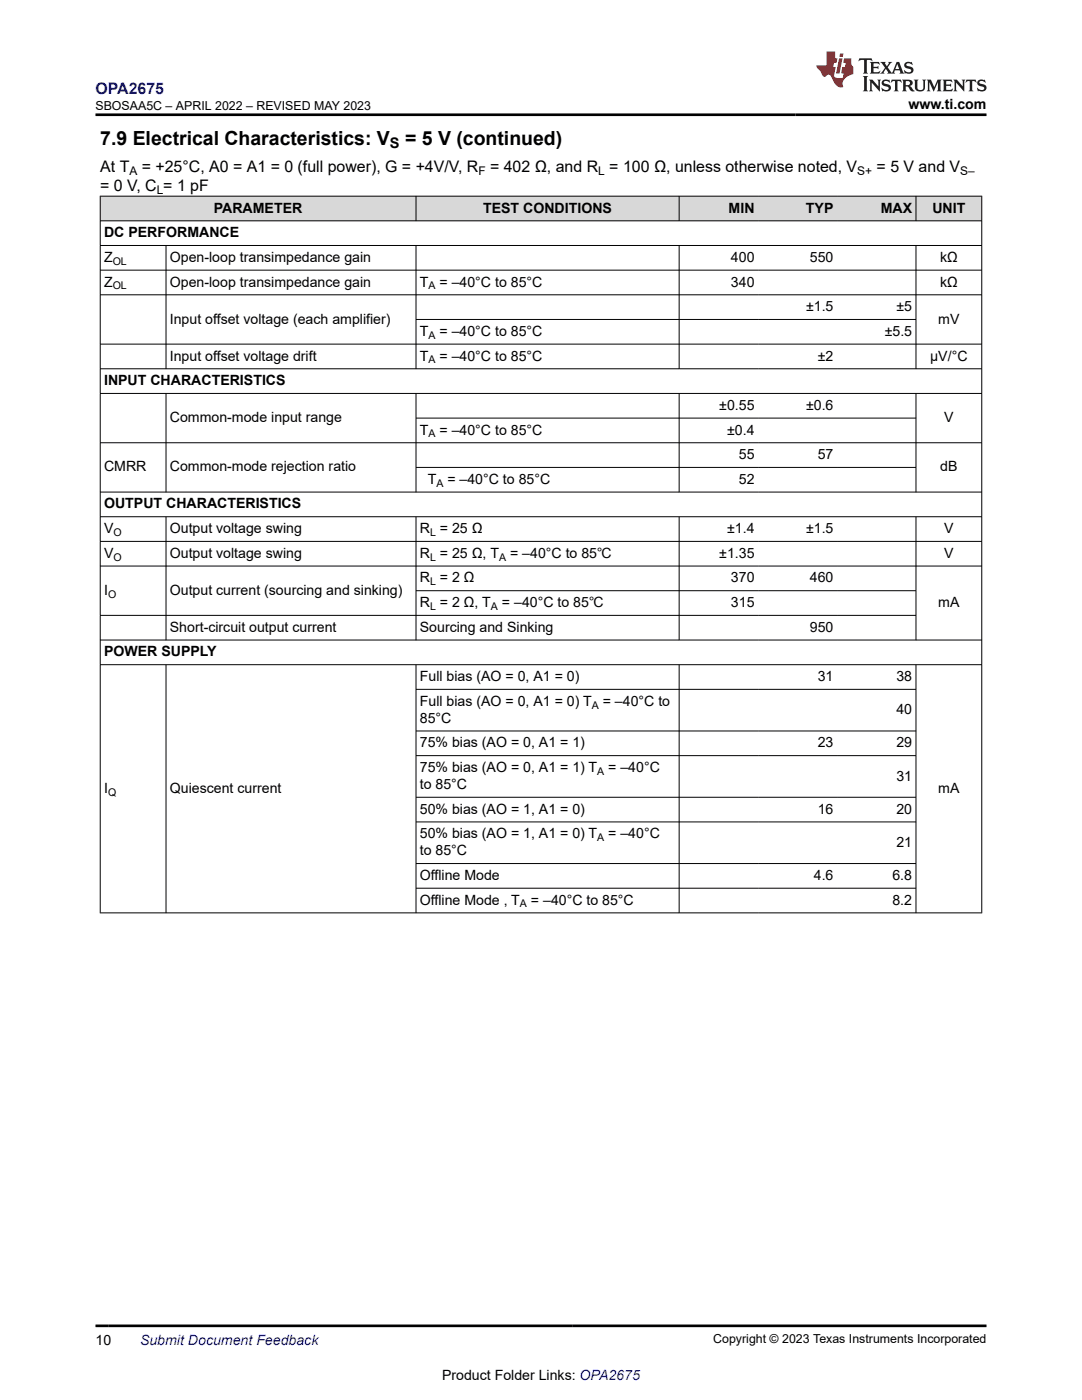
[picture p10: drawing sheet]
<svg xmlns="http://www.w3.org/2000/svg" width="216mm" height="279mm" viewBox="0 0 216 279" stroke-linecap="round" stroke-linejoin="round" font-family="sans-serif">
<defs><g id="words">
<g font-size="3.9">
<text x="20" y="28.8">7.9 Electrical Characteristics: V</text>
<text x="80.8" y="28.8">= 5 V (continued)</text>
</g>
<text font-size="3.2" fill="#00f" x="19" y="18.7">OPA2675</text>
<g font-size="3.2">
<text x="20" y="34.3">At T</text>
<text x="28.3" y="34.3">= +25°C, A0 = A1 = 0 (full power), G = +4V/V, R</text>
<text x="97.8" y="34.3">= 402 Ω, and R = 100 Ω, unless otherwise noted, V</text>
<text x="174.9" y="34.3">= 5 V and V</text>
<text x="20" y="38.1">= 0 V, C = 1 pF</text>
</g>
<text font-size="2.9" x="77.8" y="29.6">S</text>
<g font-size="2.8">
<text x="181.3" y="21.8">www.ti.com</text>
<text x="20.8" y="47.3">DC PERFORMANCE</text>
<text x="42.7" y="42.4">PARAMETER</text>
<text x="96.4" y="42.4">TEST CONDITIONS</text>
<text x="145.4" y="42.4">MIN</text>
<text x="160.8" y="42.4">TYP</text>
<text x="175.7" y="42.4">MAX</text>
<text x="186" y="42.4">UNIT</text>
<text x="20.8" y="52.3">Z</text>
<text x="33.9" y="52.3">Open-loop transimpedance gain</text>
<text x="145.9" y="52.3">400</text>
<text x="161.6" y="52.3">550</text>
<text x="187.6" y="52.3">kΩ</text>
<text x="20.8" y="57.2">Z</text>
<text x="33.9" y="57.2">Open-loop transimpedance gain</text>
<text x="83.8" y="57.2">T</text>
<text x="87.7" y="57.2">= –40°C to 85°C</text>
<text x="145.9" y="57.2">340</text>
<text x="187.6" y="57.2">kΩ</text>
<text x="33.9" y="64.6">Input offset voltage (each amplifier)</text>
<text x="160.8" y="62.1">±1.5</text>
<text x="178.9" y="62.1">±5</text>
<text x="187.2" y="64.6">mV</text>
<text x="33.9" y="72">Input offset voltage drift</text>
<text x="83.8" y="67">T</text>
<text x="83.8" y="72">T</text>
<text x="87.7" y="67">= –40°C to 85°C</text>
<text x="87.7" y="72">= –40°C to 85°C</text>
<text x="163.2" y="72">±2</text>
<text x="176.5" y="67">±5.5</text>
<text x="185.6" y="72">µV/°C</text>
<text x="20.8" y="76.9">INPUT CHARACTERISTICS</text>
<text x="143.5" y="81.8">±0.55</text>
<text x="160.8" y="81.8">±0.6</text>
<text x="33.9" y="84.3">Common-mode input range</text>
<text x="83.8" y="86.7">T</text>
<text x="87.7" y="86.7">= –40°C to 85°C</text>
<text x="145.1" y="86.7">±0.4</text>
<text x="188.4" y="84.3">V</text>
<text x="20.8" y="94.1">CMRR</text>
<text x="33.9" y="94.1">Common-mode rejection ratio</text>
<text x="147.4" y="91.6">55</text>
<text x="163.2" y="91.6">57</text>
<text x="187.6" y="94.1">dB</text>
<text x="20.8" y="101.5">OUTPUT CHARACTERISTICS</text>
<text x="85.3" y="96.6">T</text>
<text x="89.3" y="96.6">= –40°C to 85°C</text>
<text x="147.4" y="96.6">52</text>
<text x="20.8" y="106.4">V</text>
<text x="33.9" y="106.4">Output voltage swing</text>
<text x="83.8" y="106.4">R = 25 Ω</text>
<text x="145.1" y="106.4">±1.4</text>
<text x="160.8" y="106.4">±1.5</text>
<text x="188.4" y="106.4">V</text>
<text x="20.8" y="111.3">V</text>
<text x="33.9" y="111.3">Output voltage swing</text>
<text x="83.8" y="111.3">R = 25 Ω, T</text>
<text x="101.8" y="111.3">= –40°C to 85℃</text>
<text x="143.5" y="111.3">±1.35</text>
<text x="188.4" y="111.3">V</text>
<text x="20.8" y="118.7">I</text>
<text x="33.9" y="118.7">Output current (sourcing and sinking)</text>
<text x="83.8" y="116.2">R = 2 Ω</text>
<text x="145.9" y="116.2">370</text>
<text x="161.6" y="116.2">460</text>
<text x="83.8" y="121.2">R = 2 Ω, T</text>
<text x="100.2" y="121.2">= –40°C to 85℃</text>
<text x="145.9" y="121.2">315</text>
<text x="187.2" y="121.2">mA</text>
<text x="20.8" y="131">POWER SUPPLY</text>
<text x="33.9" y="126.1">Short-circuit output current</text>
<text x="83.8" y="126.1">Sourcing and Sinking</text>
<text x="161.6" y="126.1">950</text>
<text x="83.8" y="135.9">Full bias (AO = 0, A1 = 0)</text>
<text x="163.2" y="135.9">31</text>
<text x="178.9" y="135.9">38</text>
<text x="83.8" y="140.8">Full bias (AO = 0, A1 = 0) T</text>
<text x="120.3" y="140.8">= –40°C to</text>
<text x="178.9" y="142.5">40</text>
<text x="83.8" y="144.2">85°C</text>
<text x="83.8" y="149.2">75% bias (AO = 0, A1 = 1)</text>
<text x="163.2" y="149.2">23</text>
<text x="178.9" y="149.2">29</text>
<text x="83.8" y="154.1">75% bias (AO = 0, A1 = 1) T</text>
<text x="121.4" y="154.1">= –40°C</text>
<text x="178.9" y="155.8">31</text>
<text x="20.8" y="158.2">I</text>
<text x="33.9" y="158.2">Quiescent current</text>
<text x="83.8" y="157.5">to 85°C</text>
<text x="187.2" y="158.2">mA</text>
<text x="83.8" y="162.4">50% bias (AO = 1, A1 = 0)</text>
<text x="83.8" y="167.3">50% bias (AO = 1, A1 = 0) T</text>
<text x="121.4" y="167.3">= –40°C</text>
<text x="163.2" y="162.4">16</text>
<text x="178.9" y="162.4">20</text>
<text x="83.8" y="170.7">to 85°C</text>
<text x="178.9" y="169">21</text>
<text x="83.8" y="175.6">Offline Mode</text>
<text x="162.4" y="175.6">4.6</text>
<text x="178.1" y="175.6">6.8</text>
<text x="83.8" y="180.5">Offline Mode , T</text>
<text x="105.9" y="180.5">= –40°C to 85°C</text>
<text x="178.1" y="180.5">8.2</text>
<text x="19" y="268.4">10</text>
<text x="88.2" y="275.3">Product Folder Links: OPA2675</text>
</g>
<text font-size="2.8" fill="#00f" x="27.9" y="268.4">Submit Document Feedback</text>
<g font-size="2.5">
<text x="19.1" y="21.9">SBOSAA5C – APRIL 2022 – REVISED MAY 2023</text>
<text x="142.3" y="268.1">Copyright © 2023 Texas Instruments Incorporated</text>
</g>
<g font-size="2.4">
<text x="25.8" y="34.9">A</text>
<text x="95.4" y="34.9">F</text>
<text x="119.4" y="34.9">L</text>
<text x="171.1" y="34.9">S+</text>
<text x="191.6" y="34.9">S–</text>
<text x="31.3" y="38.7">L</text>
</g>
<g font-size="2.1">
<text x="22.5" y="52.8">OL</text>
<text x="22.5" y="57.8">OL</text>
<text x="85.5" y="57.8">A</text>
<text x="85.5" y="67.6">A</text>
<text x="85.5" y="72.5">A</text>
<text x="85.5" y="87.3">A</text>
<text x="87.1" y="97.1">A</text>
<text x="22.6" y="107">O</text>
<text x="85.8" y="107">L</text>
<text x="22.6" y="111.9">O</text>
<text x="85.8" y="111.9">L</text>
<text x="99.6" y="111.9">A</text>
<text x="21.6" y="119.3">O</text>
<text x="85.8" y="116.8">L</text>
<text x="85.8" y="121.7">L</text>
<text x="98" y="121.7">A</text>
<text x="118.1" y="141.4">A</text>
<text x="119.2" y="154.6">A</text>
<text x="21.6" y="158.8">Q</text>
<text x="119.2" y="167.9">A</text>
<text x="103.8" y="181.1">A</text>
</g>
</g></defs>
<g fill="#d8d8d8">
<path d="M20 39.1h175.9v5h-175.9z" fill-rule="evenodd"/>
<path d="M20.1 39.2h62.8v4.8h-62.8z" fill-rule="evenodd"/>
<path d="M83.1 39.2h52.4v4.8h-52.4z" fill-rule="evenodd"/>
<path d="M135.6 39.2h15.7v4.8h-15.7z" fill-rule="evenodd"/>
<path d="M151.3 39.2h15.7v4.8h-15.7z" fill-rule="evenodd"/>
<path d="M167 39.2h15.7v4.8h-15.7z" fill-rule="evenodd"/>
<path d="M182.8 39.2h13v4.8h-13z" fill-rule="evenodd"/>
</g>
<g fill="none" stroke="#000" stroke-width=".2">
<path d="M19.9 39.1h176.1M20 39.1v143.1M83 39.1v5M135.5 39.1v5M182.8 39.1v5M195.9 39.1v143.1M19.9 44.1h176.1M19.9 49h176.1M19.9 53.9h176.1M19.9 58.8h176.1M33.1 49v24.7M83 49v24.7"/>
<path d="M135.5 49v24.7M182.8 49v24.7M19.9 68.7h176.1M19.9 73.6h176.1M19.9 78.5h176.1M33.1 78.5v19.8M83 78.5v19.8M83 63.8h99.8M135.5 78.5v19.8M182.8 78.5v19.8M19.9 88.4h176.1M19.9 98.2h176.1"/>
<path d="M83 83.4h99.8M83 93.3h99.8M19.9 103.1h176.1M19.9 108h176.1M19.9 113h176.1M33.1 103.1v24.7M83 103.1v24.7M83 117.9h99.8M135.5 103.1v24.7M182.8 103.1v24.7M19.9 127.7h176.1M19.9 132.7h176.1"/>
<path d="M33.1 132.7v49.5M83 132.7v49.5M83 137.6h99.8M135.5 132.7v49.5M182.8 132.7v49.5M182.8 122.8h-162.9M83 145.9h99.8M83 150.8h99.8M83 159.1h99.8M83 164h99.8M83 172.3h99.8M83 177.3h99.8"/>
<path d="M19.9 182.2h176.1"/>
</g>
<path d="M171.5 11.6l-.2 .6 .5-.2h.6v.1v2.2l-.2 .4h1l-.2-.4v-2.2v-.1h.5l.5 .2-.1-.6zM173.6 12.4l.2 .3v1.6l-.2 .4h1.9l.1-.6a1.08 1.08 0 0 1-1.3 .2v-.7h.6l.4 .2v-.7l-.4 .2h-.6v-.5l.2-.2a1 1 0 0 1 1 .3l-.1-.5zM175.7 12.4l.9 1.1-1 1.2h.9l-.2-.2 .5-.8 .4 .8-.2 .2h1.6l-.2-.2 .2-.5h.9l.1 .5-.1 .2h.9l-.2-.4-.8-1.9h-.5l-.9 2.1-.9-1.1 .9-1h-.8l.2 .2-.4 .6-.4-.6 .2-.2zM179 12.8l.4 1h-.7zM180.7 12.5a.65 .65 0 0 0-.2 .7 .65 .65 0 0 0 .6 .5l.6 .1 .1 .3a.79 .79 0 0 1-.7 .4 .79 .79 0 0 1-.7-.5l.1 .7 .2-.1a.93 .93 0 0 0 1.1 0 .93 .93 0 0 0 .4-.9 1.46 1.46 0 0 0-1.2-.6l-.1-.3a1.09 1.09 0 0 1 1.2 .2l-.2-.6-.1 .1-.5-.2zM172.2 15.2l.2 .4v2.2l-.2 .4h1l-.2-.4v-2.2l.2-.4zM173.4 15.9l.2 .4v1.5l-.2 .4h.8l-.3-.4 .1-1.3 1.6 1.8v-2l.2-.4h-.7l.1 .2 .1 1.1-1.2-1.3zM176.2 16a.65 .65 0 0 0-.2 .8 .65 .65 0 0 0 .6 .4l.6 .2 .1 .2a.79 .79 0 0 1-.7 .4 .79 .79 0 0 1-.7-.5l.1 .7 .2-.1a.93 .93 0 0 0 1.1 .1 .93 .93 0 0 0 .4-1 1.46 1.46 0 0 0-1.2-.5l-.1-.4a1.09 1.09 0 0 1 1.2 .2l-.1-.6-.2 .1-.5-.1zM177.9 15.9l-.1 .6a.63 .63 0 0 1 .8-.3v1.6l-.3 .4h1l-.2-.4v-1.6a.66 .66 0 0 1 .8 .3l-.1-.6zM180 15.9l.2 .4v1.5l-.2 .4h1l-.2-.2-.1-.7h.5l.1 .2a.79 .79 0 0 0 1.2 .6l-1-.9a.61 .61 0 0 0 .6-.6 .61 .61 0 0 0-.5-.7zM180.8 16.2h.1a.47 .47 0 0 1 .5 .1 .47 .47 0 0 1 .1 .5l-.1 .1-.7 .1zM182.3 15.9l.2 .2a2.27 2.27 0 0 0 .4 2 1.04 1.04 0 0 0 1.7-.7v-1.3l.2-.2h-.8l.2 .4v1.1a.6 .6 0 0 1-.6 .6 .6 .6 0 0 1-.6-.6v-1.1l.3-.4zM184.9 15.9l.2 .4v1.5l-.2 .4h.8l-.3-.4v-1.4l.9 1.9 .9-1.9v1.4l-.3 .4h1l-.2-.4v-1.5l.2-.4h-.8l-.7 1.5-.6-1.5zM188.1 15.9l.2 .4v1.5l-.2 .4h1.9l.1-.6a1.09 1.09 0 0 1-1.3 .2v-.7h.6l.4 .2v-.6l-.4 .2h-.6v-.6l.2-.1a1.01 1.01 0 0 1 1 .3l-.1-.6zM190.2 15.9l.3 .4v1.5l-.3 .4h.8l-.2-.4v-1.3l1.6 1.8v-2l.2-.4h-.7l.2 .2v1.1l-1.2-1.3zM192.8 15.9l-.1 .6a.63 .63 0 0 1 .8-.3v1.6l-.3 .4h1l-.2-.4v-1.6a.66 .66 0 0 1 .8 .3l-.1-.6zM195.2 16a.65 .65 0 0 0-.2 .8 .65 .65 0 0 0 .6 .4l.6 .2 .2 .2a.79 .79 0 0 1-.7 .4 .79 .79 0 0 1-.7-.5l.1 .7 .2-.1a.93 .93 0 0 0 1 .1 .93 .93 0 0 0 .5-1 1.46 1.46 0 0 0-1.3-.5v-.4a1.09 1.09 0 0 1 1.2 .2l-.2-.6-.2 .1-.5-.1z" fill="#231f20"/>
<path d="M164.9 10.3v2.7h-2l.1 .4 .8 1a.95 .95 0 0 0 1 .9 .59 .59 0 0 1 .5-.4 .59 .59 0 0 1 .5 .3l.4 .8a1.59 1.59 0 0 0 2.1 1.4 1.61 1.61 0 0 1 1-2.3l1-.3-.1-1.5a1.59 1.59 0 0 1-.3-1.7h-1.5l-.2 .9h.6l-.2 .9h-.5l-.2 .9v.3l.4 .1-.1 .9h-.7a.73 .73 0 0 1-1-.7l.3-1.5h-.5l.1-.9h.5l.2-.9h-.5v-1.3zM167.4 11.6l-.6 3.1h.7l.6-3.1zM167.6 10.7l-.1 .6h.7l.1-.6z" fill="#ed1c24"/>
<path d="M19 22.9h177.8M19 264.6h177.8" fill="none" stroke="#000" stroke-width=".53"/>
<use href="#words"/>
</svg>
